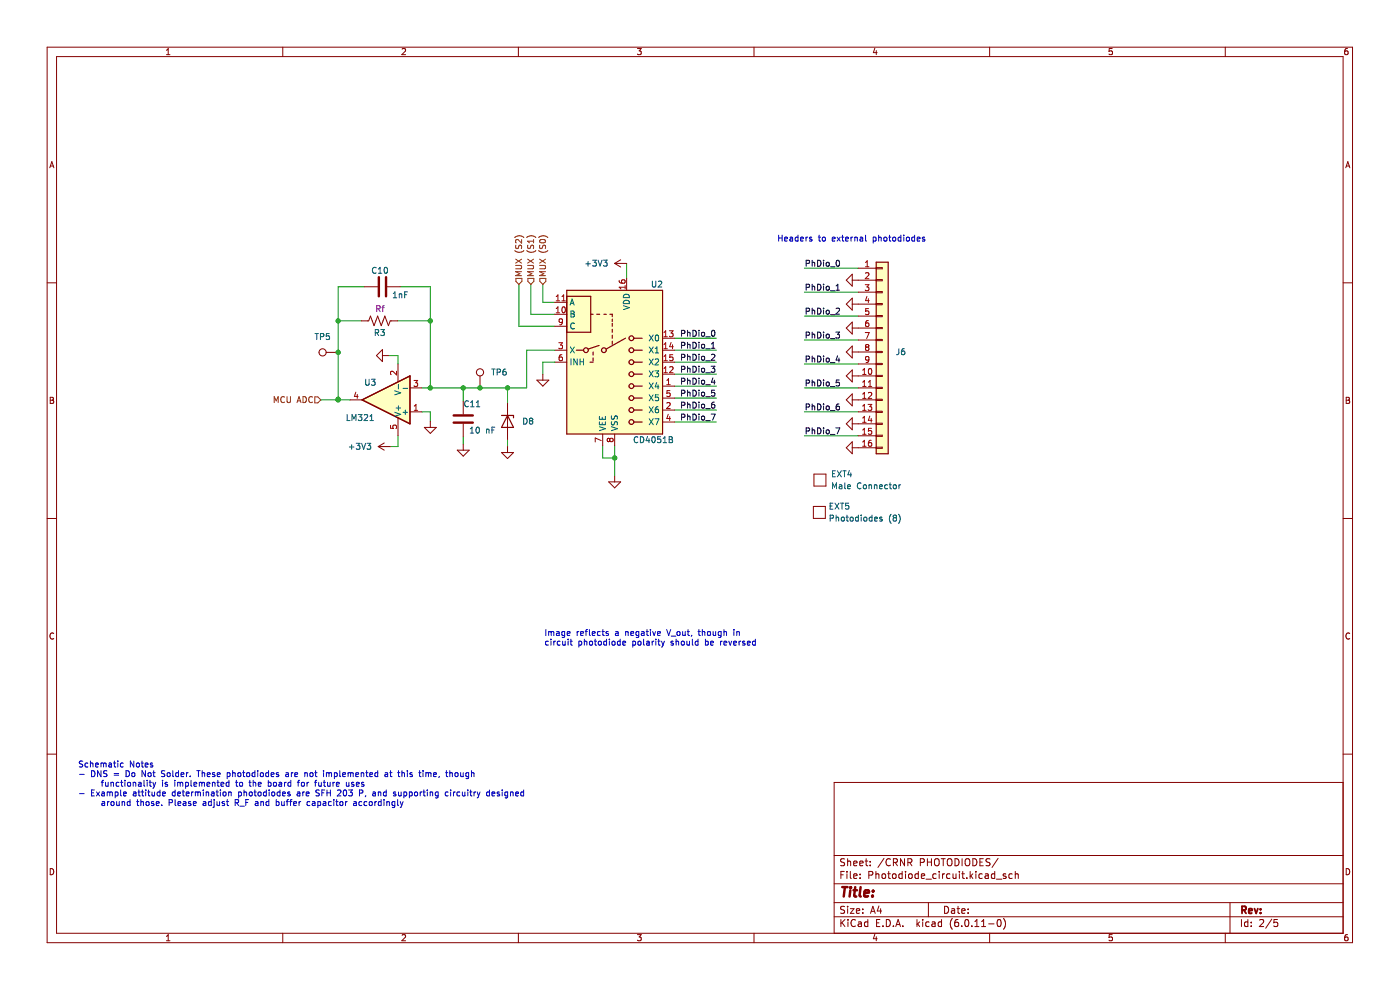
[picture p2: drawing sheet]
<svg xmlns="http://www.w3.org/2000/svg" width="297mm" height="210mm" viewBox="0 0 297 210" stroke-linecap="round" stroke-linejoin="round" font-family="sans-serif">
<path d="M0 0h296.9v210h-296.9z" fill-rule="evenodd" fill="#fff" stroke="#fff" stroke-width=".21"/>
<g fill="none" stroke="#840000" stroke-width=".21">
<path d="M10 10h276.9v190h-276.9zM12 12h272.9v186h-272.9zM35.3 11.6h.8M35.3 10.7l.4-.4v1.3M60 10v2M85.3 10.4l.5-.1 .2 .4-.8 .9h.8M110 10v2M135.2 10.3h.8l-.4 .5 .4 .1v.6l-.2 .1-.6-.1M160 10v2M185.6 10.2l-.3 1h.8M185.9 10.7v.9M209.9 10v2"/>
<path d="M235.9 10.3h-.6v.6h.6v.6l-.1 .1-.5-.1M259.9 10v2M285.9 10.3l-.4 .1-.2 .2v.7l.2 .3 .4-.1v-.6l-.4-.1-.2 .2M10.6 35.6l.4-1.3 .4 1.3M10.7 35.2h.6M285.5 35.6l.4-1.3 .5 1.3M285.6 35.2h.6M10 60h2M130.4 55.9l1.3 .7M130.4 55.9h2.5M131.7 55.1l-1.3 .8M132.9 59v2.6"/>
<path d="M180.8 58.2v2.5l-1.3-1.3zM180.8 59.4h5.1M182.1 56.9h3.8M185.9 56.8h1.2v.2h-1.2zM185.9 59.3h1.2v.3h-1.2zM284.9 60h2M69.2 74.7h2.5M76.7 68.1h1.5l.4-1.1 .8 2.1 .7-2.1 .8 2.1 .7-2.1 .8 2.1 .4-1h1.5M77.3 60.8h2.8M81.1 75.4h1.3M81.1 74.2v2.5l-1.2-1.3zM82.1 60.8h2.8"/>
<path d="M84.4 77.2v3.8M101.8 79.7v2.6M115.2 79.4v1.2M117.7 66.7h2.5M117.7 64.1h2.5M117.7 74.3h2.5M117.7 76.8h2.5M117.7 69.2h2.5M140.6 79.4h2.5M140.6 71.7h2.5M140.6 74.3h2.5M140.6 76.8h2.5"/>
<path d="M180.8 63.2v2.6l-1.3-1.3zM180.8 68.3v2.6l-1.3-1.3zM180.8 73.4v2.5l-1.3-1.2zM180.8 78.5v2.5l-1.3-1.3zM180.8 79.7h5.1M180.8 64.5h5.1M180.8 69.6h5.1M180.8 74.7h5.1M182.1 62h3.8M182.1 67h3.8M182.1 72.1h3.8M182.1 77.2h3.8"/>
<path d="M185.9 61.8h1.2v.3h-1.2zM185.9 64.4h1.2v.2h-1.2zM185.9 66.9h1.2v.3h-1.2zM185.9 69.5h1.2v.2h-1.2zM185.9 72h1.2v.3h-1.2zM185.9 74.5h1.2v.3h-1.2zM185.9 77.1h1.2v.2h-1.2zM185.9 79.6h1.2v.3h-1.2zM10.7 84.3h.4l.2 .2-.2 .4 .2 .1 .1 .3-.2 .3h-.5zM10.7 84.9h.4M74.3 84.8h2.5M80.2 94.7l1.3 .8"/>
<path d="M80.2 94.7h2.6M81.5 94l-1.3 .7M84.4 88.6v3.8M87 82.3h2.5M87 87.4h2.5M90 90.7h2.6l-1.3 1.2zM91.3 89.4v1.3M97 95.5h2.5l-1.2 1.3zM98.3 85.1v2.8M98.3 89.9v2.8M98.3 94.2v1.3M106.4 96h2.5l-1.2 1.3z"/>
<path d="M107.7 85.6v7.6M107.7 94.7v1.3M113.9 80.6h2.5l-1.2 1.3zM127.9 92.1v2.5M130.4 92.1v2.5M140.6 81.9h2.5M140.6 87h2.5M140.6 89.5h2.5M140.6 84.4h2.5M180.8 89.9h5.1M180.8 83.6v2.5l-1.3-1.3zM180.8 88.6v2.6l-1.3-1.3z"/>
<path d="M180.8 93.7v2.6l-1.3-1.3zM180.8 95h5.1M180.8 84.8h5.1M182.1 82.3h3.8M182.1 87.4h3.8M182.1 92.4h3.8M185.9 82.2h1.2v.2h-1.2zM185.9 84.7h1.2v.3h-1.2zM185.9 87.2h1.2v.3h-1.2zM185.9 89.8h1.2v.2h-1.2zM185.9 92.3h1.2v.3h-1.2zM185.9 94.9h1.2v.2h-1.2z"/>
<path d="M285.6 84.3h.4l.3 .2-.3 .4 .3 .1v.3l-.2 .3h-.5zM285.6 84.9h.4M10 110h2M129.1 102.2h2.6l-1.3 1.3zM130.4 100.9v1.3M172.5 107.4h2.6v2.6h-2.6zM172.7 100.6h2.5v2.5h-2.5zM284.9 110h2M11.4 134.4a.58 .58 0 0 0-.8 .5 .58 .58 0 0 0 .8 .5M286.3 134.4a.58 .58 0 0 0-.8 .5 .58 .58 0 0 0 .8 .5M10 160h2M284.9 160h2"/>
<path d="M284.9 166h-107.9v32M10.7 184.3a.66 .66 0 0 1 .7 .6 .66 .66 0 0 1-.7 .7zM35.3 198.6l.4-.3v1.3M35.3 199.6h.8M60 198v2M85.3 198.4l.5-.1 .2 .3-.8 1h.8M110 198v2M135.2 198.3h.8l-.4 .4 .4 .2v.5l-.2 .2-.6-.2M160 198v2M177 194.5h107.9M177 191.5h107.9M177 187.5h107.9"/>
<path d="M177 181.5h107.9M178.4 185.6h.5M178.4 195v1.5M178.6 195.7l.6 .8M179.1 184.8h-.7v1.5M179.2 192.3l-.6-.1-.2 .2v.4l.6 .3 .2 .4-.3 .2h-.6M179.2 182.2l-.6-.1-.2 .2v.4l.6 .3 .2 .4-.3 .2h-.6M179.2 195l-.8 .9M179.7 184.8v.2M179.7 185.3v1M179.8 182.1v1.5M179.8 192.2v.2"/>
<path d="M179.8 192.7v1M179.8 182.8l.2-.2 .4 .1 .1 .9M179.9 195v.2M179.9 195.5v1M180.4 192.7h.8l-.8 1h.8M180.4 184.8v1.3l.2 .2M181.1 185.8l.7-.1-.1-.3-.4-.1-.2 .3 .1 .7h.5M181.1 183.1l.7-.1-.1-.3-.4-.1-.2 .3 .1 .7h.5M181.5 195.2a.71 .71 0 0 0-1 .5 .71 .71 0 0 0 .7 .8l.3-.1M181.7 193.2l.7-.1-.1-.3-.4-.1-.2 .3v.7h.6M182.1 195.6h.6v.9M182.4 183.1l.7-.1-.1-.3-.4-.1-.2 .3 .1 .7h.5"/>
<path d="M182.5 186.2v.1M182.5 185.4v.2M182.7 195.9l-.5 .1-.2 .2 .2 .3h.5M183 193.6v.1M183 192.8v.2M183.5 182.6h.6M183.7 182.1v1.3l.4 .2M184.1 195.6l-.4-.1-.3 .3 .1 .7h.6M184.1 195v1.5M184.3 185.6h.7l.2-.3-.1-.3-.8-.2v1.5M184.6 183.5v.1M184.6 182.7v.2"/>
<path d="M184.7 193.7l.5-1.5 .5 1.5M184.8 193.3h.7M185.6 198.2l-.3 .9h.8M185.8 185.5l.2-.2 .4 .1 .1 .9M185.8 184.8v1.5M185.9 198.7v.9M186 195.8h.5M186.5 192.2l-.4 1h.9M186.7 195h-.7v1.5h.7M186.8 192.7v1M187.2 185.5l.2-.2 .4 .2 .1 .6-.2 .2h-.3l-.2-.1zM187.3 196.4v.1"/>
<path d="M187.5 182.1l-1.3 1.9M188 195a.76 .76 0 0 1 .9 .8 .76 .76 0 0 1-.9 .7zM188.3 185.3h.6M188.5 184.8v1.3l.4 .2M188.9 182.3a.71 .71 0 0 0-1 .5 .71 .71 0 0 0 .7 .8l.3-.1M189.4 185.5l.2-.2 .4 .2 .1 .6-.1 .2h-.4l-.2-.1zM189.5 196.4v.1M189.5 182.9h.7l.2-.3-.1-.3-.8-.2v1.5M189.9 182.9l.5 .7M190 196.5l.5-1.5 .5 1.5M190.2 196.1h.7M191.4 185.4l-.4-.1-.3 .3 .1 .7h.6"/>
<path d="M191.4 184.8v1.5M191.5 196.4v.1M191.9 182.1v1.5l-.9-1.5v1.5M192.1 184.8v.2M192.1 185.3v1M192.6 182.9h.7l.2-.3-.1-.3-.8-.2v1.5M192.8 185.5l.2-.2 .5 .2v.6l-.1 .2h-.4l-.2-.1zM193 182.9l.5 .7M194.5 195v1.5M194.7 196l.4 .5M194.8 185.4l-.4-.1-.3 .3 .1 .7h.6M194.8 184.8v1.5"/>
<path d="M195.1 195.5l-.6 .6M195.2 182.9h.8l.1-.3-.1-.3-.8-.2v1.5M195.5 185.8l.7-.1-.1-.3-.4-.1-.2 .3v.7h.6M195.7 195v.2M195.7 195.5v1M196.5 186.5h1.1M196.7 182.1v1.5M196.7 182.9h.9M197 191.5v3M197.1 195.6l-.4-.1-.3 .3 .1 .7h.6M197.6 182.1v1.5M197.7 195.6h.6l.1 .9"/>
<path d="M198.3 182.4l.3-.3a.5 .5 0 0 1 .6 .5v.5a.5 .5 0 0 1-.5 .6 .5 .5 0 0 1-.5-.6zM198.4 195.9l-.5 .1-.2 .2 .2 .3h.5M198.6 185.4l-.4-.1-.3 .3 .1 .7h.6M199.2 184.8v.2M199.2 185.3v1M199.7 182.1h.8M199.7 195.6l-.4-.1-.3 .3 .2 .7h.5M199.7 195v1.5M200 185.3v1M200.1 182.1v1.5M200.4 192.2a.76 .76 0 0 1 .8 .8 .76 .76 0 0 1-.8 .7zM200.4 185.3l-.4 .3"/>
<path d="M201 182.4l.3-.3a.5 .5 0 0 1 .7 .5v.5a.5 .5 0 0 1-.5 .6 .5 .5 0 0 1-.5-.6zM201.5 185.4l-.4-.1-.3 .3 .2 .7h.5M201.9 192.8h.6v.9M202 194.8a1.72 1.72 0 0 0 0 2.3M202.2 185.3v1h.4l.2-.1M202.5 193.1l-.5 .1-.2 .2 .2 .3h.5M202.6 182.1a.76 .76 0 0 1 .9 .8 .76 .76 0 0 1-.9 .7zM202.8 185.3v1M203 192.7h.6M203.2 192.2v1.3l.4 .2M203.2 195l-.4 .1a1.01 1.01 0 0 0 0 1.4l.5-.1 .1-.5-.3-.3-.4 .1-.2 .2M203.5 184.8v.2"/>
<path d="M203.5 185.3v1M204 193.2l.7-.1v-.3l-.5-.1-.2 .3 .1 .7h.6M204 196.4v.1M204 185.3h.6M204.1 182.1v1.5M204.2 184.8v1.3l.4 .2M204.8 182.4l.3-.3a.5 .5 0 0 1 .6 .5v.5a.5 .5 0 0 1-.5 .6 .5 .5 0 0 1-.5-.6zM204.8 195.2l.2-.2a.8 .8 0 0 1 .5 .8 .8 .8 0 0 1-.5 .7l-.3-.5zM205.1 186.2v.1M205.4 193.6v.1M205.4 192.8v.2M205.8 184.8v1.5"/>
<path d="M206 185.8l.4 .5M206.2 196.4v.1M206.4 182.1a.76 .76 0 0 1 .8 .8 .76 .76 0 0 1-.8 .7zM206.4 185.3l-.6 .6M206.8 196.5h.9M206.8 195.5l.4-.5v1.5M207 184.8v.2M207 185.3v1M207.9 182.9h.5M208.2 196.5h.9M208.2 195.5l.5-.5v1.5M208.4 185.4l-.4-.1-.3 .3 .1 .7h.6"/>
<path d="M208.6 182.1h-.7v1.5h.7M209 185.4h.6l.1 .9M209.7 185.7l-.5 .1-.2 .2 .2 .3h.5M209.7 196h1.2M209.9 198v2M210 182.2l-.5-.1-.3 .2v.4l.7 .3 .1 .4-.3 .2h-.5M211 185.4l-.4-.1-.3 .3 .2 .7h.5M211 184.8v1.5M211.4 186.5h1.1M211.7 195.2l.2-.2a.8 .8 0 0 1 .5 .8 .8 .8 0 0 1-.5 .7l-.4-.5zM211.7 182.1l-1.2 1.9M212.9 194.8a1.72 1.72 0 0 1 0 2.3"/>
<path d="M213.4 185.4l-.4-.1-.2 .3 .1 .2 .5 .1v.4h-.6M214.7 185.4l-.4-.1-.3 .3 .2 .7h.5M215.4 185.5l.2-.2 .4 .1v.9M215.4 184.8v1.5M235.9 198.3h-.6v.6l.6-.1v.6l-.1 .2-.5-.2M259.9 198v2M260.9 191.5v6.5M263.4 195v1.5M264.7 195.6l-.4-.1-.3 .3 .2 .7h.5M264.7 195v1.5M265.4 196.4v.1M265.4 195.6v.2"/>
<path d="M267.2 195.2l.6-.2 .3 .5-.9 1h.9M269.8 195l-1.3 1.9M271 195h-.7l-.1 .8 .2-.2 .5 .1 .2 .2-.1 .5-.2 .1-.6-.1M285.6 184.3a.66 .66 0 0 1 .7 .6 .66 .66 0 0 1-.7 .7zM285.9 198.3h-.4l-.2 .3v.7l.2 .3 .4-.2v-.6l-.4-.1-.2 .3"/>
<circle cx="68.4" cy="74.7" r=".76"/>
<circle cx="101.8" cy="79" r=".76"/>
</g>
<path d="M263.5 193h.7l.1-.3v-.3l-.8-.2v1.5M263.8 193l.5 .7M264.9 193.2l.7-.1v-.3l-.5-.1-.2 .3 .1 .7h.6M266.1 192.7l.4 1 .3-1M267.4 193.6v.1M267.4 192.8v.2" fill="none" stroke="#840000" stroke-width=".39"/>
<path d="M178.7 188.2h1.1M179.2 188.2l-.2 2M180.4 188.8l-.2 1.4M180.5 188.2v.2M181.1 188.8h.7M181.4 188.2l-.2 1.7 .1 .2 .4 .1M182.6 188.2l-.2 1.7 .2 .3M183.4 189.5l.9-.2v-.4l-.6-.1-.3 .3v1h.7M185.1 190v.2M185.2 188.9v.2" fill="none" stroke="#840000" stroke-width=".52"/>
<g fill="#ffffc2" stroke="#ffffc2" stroke-width=".25">
<path d="M120.2 61.6h20.4v30.5h-20.4z" fill-rule="evenodd"/>
<path d="M185.9 55.6h2.5v40.7h-2.5z" fill-rule="evenodd"/>
</g>
<path d="M76.8 84.8l10.2-5.1v10.2z" fill="#ffffc2" stroke="#ffffc2" stroke-width=".21"/>
<g fill="none" stroke="#840000" stroke-width=".25">
<path d="M185.9 55.6h2.5v40.7h-2.5zM120.2 61.6h20.4v30.5h-20.4zM120.2 62.9h5.1v7.6h-5.1M122.3 74.3h1.5M125.2 76.8h.6M125.3 66.7h.5M125.8 74.7v.6M125.8 75.9v.7M126.6 66.7h.6M127.1 73.3l-2.3 .7M128.1 66.7h.5M129.4 66.7h.5v.5"/>
<path d="M129.9 67.7v.5M129.9 68.6v.6M129.9 69.8v.7M129.9 71.1v.6M129.9 72.4v.6M132.7 71.7l-4.1 2.3M134.5 74.3h1.7M134.5 76.8h1.7M134.5 79.4h1.7M134.5 71.7h1.7M76.8 84.8l10.2-5.1v10.2zM106.4 88.1h2.5v.5"/>
<path d="M107.7 88.1l1.2 2.6h-2.5zM134.5 89.5h1.7M134.5 87h1.7M134.5 84.4h1.7M134.5 81.9h1.7"/>
<circle cx="124.3" cy="74.3" r=".51"/>
<circle cx="128.1" cy="74.3" r=".51"/>
<circle cx="134" cy="74.3" r=".51"/>
<circle cx="134" cy="71.7" r=".51"/>
<circle cx="134" cy="79.4" r=".51"/>
<circle cx="134" cy="76.8" r=".51"/>
<circle cx="134" cy="81.9" r=".51"/>
<circle cx="134" cy="87" r=".51"/>
<circle cx="134" cy="84.4" r=".51"/>
<circle cx="134" cy="89.5" r=".51"/>
</g>
<g fill="none" stroke="#009600" stroke-width=".21">
<path d="M132.9 55.9v3.1M170.6 56.9h11.5M71.7 68.1h5M77.3 60.8h-5.6v23.9M82.4 75.4h2v1.8M84.3 68.1h7M84.9 60.8h6.4v21.5M110.1 60.3v8.9h7.6M112.6 60.3v6.4h5.1M115.2 60.3v3.8h2.5M117.7 74.3h-6v8h-22.2M117.7 76.8h-2.5v2.6"/>
<path d="M143.1 79.4h8.9M143.1 74.3h8.9M143.1 76.8h8.9M143.1 71.7h8.9M170.6 62h11.5M170.6 77.2h11.5M170.6 72.1h11.5M170.6 67h11.5M68.1 84.8h6.2M84.4 92.4v2.3h-1.6M89.5 87.4h1.8v2M98.3 82.3v2.8"/>
<path d="M98.3 92.7v1.5M107.7 82.3v3.3M107.7 93.2v1.5M127.9 94.6v2.5h2.5M130.4 94.6v6.3M143.1 84.4h8.9M143.1 81.9h8.9M143.1 89.5h8.9M143.1 87h8.9M170.6 82.3h11.5M170.6 87.4h11.5M170.6 92.4h11.5"/>
</g>
<g fill="none" stroke="#0000c2" stroke-width=".21">
<path d="M165.2 49.9v1.2M165.2 50.5h.7M165.9 49.9v1.2M166.5 50.7l.6-.1-.1-.2-.4-.1-.1 .2v.6h.5M167.6 50.4h.5v.7M168.1 50.6l-.6 .2 .2 .3h.4M169.3 50.4l-.4-.1-.2 .2 .1 .6h.5M169.3 49.9v1.2M169.8 50.7l.6-.1v-.2l-.4-.1-.2 .2 .1 .6h.5M171 50.3v.8M171.4 50.3l-.4 .2M172.2 50.4l-.3-.1-.2 .2 .1 .2 .4 .1v.3h-.5"/>
<path d="M173.6 50.3h.5M173.8 49.9v1.1l.3 .1M174.6 50.4l.3-.1 .2 .2v.4l-.2 .2-.5-.2zM176.6 50.7l.6-.1-.1-.2-.4-.1-.1 .2v.6h.5M177.6 50.3l.6 .8M178.2 50.3l-.6 .8M178.5 50.3h.5M178.7 49.9v1.1l.3 .1M179.4 50.7l.6-.1-.1-.2-.3-.1-.2 .2 .1 .6h.4M180.5 50.3v.8M180.9 50.3l-.4 .2M181.3 50.4h.5l.1 .7"/>
<path d="M181.3 50.3v.8M182.5 50.4h.5v.7M183 50.6l-.6 .2 .2 .3h.4M183.6 49.9v1.1l.2 .1M185.3 50.4l.3-.1 .3 .2-.2 .6h-.4M185.3 50.3v1.3M186.4 50.4h.5l.1 .7M186.4 49.9v1.2M187.6 50.4l.1-.1 .4 .1-.1 .7-.4-.1zM188.5 50.3h.5M188.7 49.9v1.1l.3 .1M189.4 50.4l.2-.1 .4 .1-.1 .7-.5-.1z"/>
<path d="M191.1 50.4l-.3-.1-.3 .2 .1 .6h.5M191.1 49.9v1.2M191.7 49.9v.1M191.7 50.3v.8M192.3 50.4l.2-.1 .4 .1-.1 .7-.5-.1zM194 50.4l-.3-.1-.3 .2 .1 .6h.5M194 49.9v1.2M194.6 50.7l.6-.1-.1-.2-.3-.1-.2 .2v.6h.5M196.1 50.4l-.3-.1-.1 .2v.2l.4 .1v.3h-.4M115.8 133.5v1.3M116.3 136.1l-.3-.1-.3 .2 .2 .6h.4M116.4 134v.8"/>
<path d="M116.4 134.1l.4-.1 .1 .1M116.9 135.6v.1M116.9 136v.9M116.9 134.1l.2-.1h.3l.1 .8M116.9 134.1v.7M117.5 136v.9M117.9 136l-.4 .2M118.1 134h.5v.8M118.6 134.3l-.6 .2 .2 .3 .4-.1M118.8 136.1l-.3-.1-.3 .2 .1 .6h.5M119.4 136v.8l.5-.1M119.8 134h-.4l-.2 .2 .1 .5h.5"/>
<path d="M119.8 134v1l-.3 .2h-.3M119.9 136v.9M120.3 134.4l.6-.1v-.3h-.4l-.2 .1 .1 .6h.5M120.5 135.6v.1M120.5 136v.9M120.9 136h.5M121.1 135.6v1.1l.3 .2M122.4 134v.8M122.8 134l-.4 .2M122.8 136.1l.4-.1 .2 .2-.1 .6h-.5M122.8 136v1.3M123.2 134.4l.6-.1-.1-.3h-.3l-.2 .1v.6h.5"/>
<path d="M124 136.1h.4l.1 .8M124 135.6v1.3M124.1 134h.5M124.6 133.5l-.3 .2v1.1M125 133.5v1.1l.2 .2M125.2 136.1l.3-.1 .2 .2v.4l-.2 .3-.5-.3zM125.7 134.4l.6-.1-.1-.3h-.4l-.1 .1v.6h.5M126.1 136h.5M126.3 135.6v1.1l.3 .2M127 136.1l.2-.1 .3 .1v.7l-.5-.1zM127.3 134h-.3l-.3 .2 .2 .5h.4M127.7 134h.5"/>
<path d="M127.9 133.5v1.1l.3 .2M128.7 136.1l-.4-.1-.2 .2 .1 .6h.5M128.7 135.6v1.3M129 134h-.3l-.1 .1v.2l.4 .1v.3h-.4M129.3 135.6v.1M129.3 136v.9M129.9 136.1l.2-.1 .3 .1v.7l-.5-.1zM130.6 134h.5l.1 .8M131.2 134.3l-.7 .2 .2 .3 .5-.1M131.6 136.1l-.4-.1-.2 .2 .1 .6h.5M131.6 135.6v1.3M132.1 136.4l.6-.1v-.2l-.4-.1-.2 .2 .1 .6h.5"/>
<path d="M132.7 134.1l.5-.1 .1 .8M132.7 134v.8M133.8 134.4l.6-.1v-.3h-.4l-.2 .1 .1 .6h.5M134.2 136.1l.4-.1 .2 .2-.1 .6h-.5M134.2 136v1.3M135.4 136.1l.2-.1 .3 .1v.7l-.5-.1zM135.5 134h-.4l-.2 .2 .1 .5h.5M135.5 134v1l-.2 .2h-.3M136.1 134h.5l.1 .8M136.5 135.6v1.1l.2 .2M136.7 134.3l-.7 .2 .2 .3 .5-.1M137.1 134h.5"/>
<path d="M137.2 136.1h.5v.8M137.3 133.5v1.1l.3 .2M137.7 136.3l-.6 .2 .2 .4 .4-.1M138 133.5v.2M138 134v.8M138.3 136v.9M138.5 134l.3 .8 .3-.8M138.7 136l-.4 .2M139.1 135.6v.1M139.1 136v.9M139.5 134.4l.6-.1-.1-.3h-.3l-.2 .1 .1 .6h.4M139.6 136h.4"/>
<path d="M139.7 135.6v1.1l.3 .2M140.3 136l.3 .9M140.6 136.9l-.3 .4M140.9 136l-.3 .9M141.4 133.5l.5 1.3 .4-1.3M142.4 134.9h1M142.8 136.1l-.3-.1-.2 .2 .1 .2 .4 .1v.3h-.5M143.4 136.1h.5l.1 .8M143.4 135.6v1.3M143.7 134h.3l.3 .2v.4l-.3 .2-.4-.2zM144.6 136.1l.2-.1 .3 .1v.7l-.5-.1zM144.8 134l.1 .7h.5"/>
<path d="M145.4 134v.8M145.7 136l.1 .8 .5-.1M145.8 134h.5M146 133.5v1.1l.3 .2M146.3 136v.9M146.8 134.7l-.2 .3M146.9 135.6v1.1l.2 .2M148.1 134h.5M148.1 136.1l-.4-.1-.2 .2 .1 .6h.5M148.1 135.6v1.3M148.3 133.5v1.1l.3 .2M149 134.1l.5-.1v.8"/>
<path d="M149 133.5v1.3M149.7 136.1l.3-.1 .3 .2-.2 .6h-.4M149.7 135.6v1.3M150.1 134.1l.2-.1 .4 .1-.1 .6h-.5zM150.7 136.4l.6-.1v-.2l-.4-.1-.2 .2 .1 .6h.5M151.3 134v.7h.5M151.8 134v.8M152.9 136v.9M153 134h-.4l-.2 .2 .1 .5h.5M153 134v1l-.3 .2h-.3M153.2 136l-.3 .2M153.6 134.1l.5-.1v.8"/>
<path d="M153.6 133.5v1.3M153.6 136.4l.6-.1-.1-.2-.3-.1-.2 .2v.6h.5M154.6 136l.3 .9 .3-.9M155.6 136.4l.6-.1v-.2l-.4-.1-.2 .2 .1 .6h.5M155.7 133.5v.2M155.7 134v.8M156.3 134.1l.5-.1v.8M156.3 134v.8M156.8 136v.9M157.2 136l-.4 .2M158 136.1l-.3-.1-.2 .2 .1 .2 .4 .1v.3h-.5M158.5 136.4l.6-.1v-.2l-.4-.1-.2 .2 .1 .6h.5"/>
<path d="M160.2 136.1l-.3-.1-.3 .2 .1 .6h.5M160.2 135.6v1.3M16.9 164.3h1M16.9 168.4h1M17.6 161.5l-.7 .1v.3l.5 .3 .2 .3-.3 .2-.5-.1M18.6 161.9h-.3l-.3 .2 .2 .5h.4M19.2 162l.5-.1v.8M19.2 161.4v1.3M19.4 163.5a.64 .64 0 0 1 .8 .6 .64 .64 0 0 1-.8 .6zM19.4 168.2h.5M20 167.6h-.6v1.2h.6M20.3 162.3l.6-.1-.1-.3h-.3l-.2 .1v.6h.5"/>
<path d="M20.5 168l.6 .8M21.1 168l-.6 .8M21.4 162l.4-.1 .2 .1M21.4 161.9v.8M21.4 163.5v1.2l-.7-1.2v1.2M21.5 165.9h.5M21.6 168h.5v.8M21.7 170.1h.4l.1 .8M22 162l.1-.1h.3l.1 .8M22 162v.7M22 165.5l-.3 .2v1.1M22.1 168.3l-.6 .2 .2 .3h.4"/>
<path d="M22.2 170.3l-.6 .3 .2 .3 .4-.1M22.4 165.9v.8h.5M22.7 163.5h-.5l-.2 .2 .1 .3 .5 .3v.3l-.6 .1M22.8 168.1l.3-.1 .2 .2M22.8 168v.8M22.8 170v.9M22.9 165.9v.9M23.1 161.9h.5l.1 .8M23.2 170l-.4 .3M23.3 168.2l.2-.2h.3v.8M23.3 168.2v.6M23.5 166.1l.5-.1 .1 .8"/>
<path d="M23.5 165.9v.9M23.6 170.2l.2-.2 .3 .2v.6h-.5zM23.7 162.2l-.6 .2 .1 .3 .5-.1M24.1 161.9h.5M24.2 164.1h1M24.2 164.4h1M24.3 161.4v1.1l.3 .2M24.4 168h.4l.2 .2-.1 .6h-.5M24.4 168v1.3M24.7 170l.1 .8h.5M25 161.4v.2M25 161.9v.8"/>
<path d="M25.2 166l-.3-.1-.3 .3 .1 .5h.5M25.3 170v.9M25.6 165.9h.5M25.6 167.6v1.1l.2 .1M25.8 165.5v1.1l.3 .2M25.9 170.2l.5-.1v.8M25.9 170v.9M26.1 161.9h-.3l-.3 .2 .2 .5h.4M26.2 168.4l.6-.1-.1-.3h-.3l-.2 .2 .1 .6h.4M26.5 165.5v.1M26.5 165.9v.9M26.7 163.5a.64 .64 0 0 1 .8 .6 .64 .64 0 0 1-.8 .6z"/>
<path d="M27.1 166.1l.2-.2 .3 .2v.6h-.5zM27.6 170.1l-.4-.1-.2 .3 .1 .5h.5M27.6 169.6v1.3M28.1 164l.3-.1 .2 .2v.4l-.2 .2-.4-.2zM28.3 166.1l.4-.1 .1 .8M28.3 165.9v.9M28.3 168h.5l.1 .8M28.4 161.4v1.3l-.8-1.3v1.3M28.9 168.3l-.6 .2 .1 .3h.5M29 170h.5M29 161.9h.3l.3 .2v.4l-.3 .2-.4-.2zM29.2 169.6v1.1l.3 .2"/>
<path d="M29.3 168h.5M29.4 166h.5v.8M29.5 167.6v1.1l.3 .1M29.9 170.2l.5-.1v.8M29.9 169.6v1.3M29.9 161.9h.5M29.9 166.2l-.6 .3 .2 .3 .4-.1M30 168h.5M30.1 161.4v1.1l.3 .2M30.2 167.6v1.1l.3 .1M30.6 165.5v1.1l.1 .2M30.8 162.3l.6-.1-.1-.3h-.3l-.2 .1 .1 .6h.4"/>
<path d="M30.9 163.5v1.2l-.8-1.2v1.2M30.9 167.6v.1M30.9 168v.8M31.1 170.1l.3-.1 .2 .3v.3l-.2 .3-.4-.3zM31.2 165.5v.1M31.2 165.9v.9M31.3 168h.5M31.5 164l.1-.1 .4 .1-.1 .7-.4-.1zM31.5 167.6v1.1l.3 .1M31.6 165.9h.5M31.8 165.5v1.1l.3 .2M32.2 168l.1 .8 .5-.1"/>
<path d="M32.4 161.9h-.3l-.2 .1v.2l.5 .1v.3h-.5M32.4 163.9h.5M32.4 165.9l.3 .9M32.6 163.5v1.1l.3 .1M32.6 170.1l-.3-.1-.2 .2 .1 .2 .4 .1v.3h-.5M32.7 166.8l-.3 .4M32.8 168v.8M33 165.9l-.3 .9M33.2 170.5l.6-.2-.1-.2-.4-.1-.1 .2v.6h.5M33.9 168h-.3l-.3 .2 .2 .6h.4M33.9 167.6v1.2M34.3 170.8v.1"/>
<path d="M34.5 165.5v.1M34.5 165.9v.9M34.5 168.4l.6-.1-.1-.3h-.3l-.2 .2v.6h.5M35 163.5l-.7 .1v.4l.5 .2 .2 .3-.3 .2h-.5M35.5 164l.2-.1 .4 .1-.1 .7-.5-.1zM35.5 166l-.3-.1-.2 .2 .1 .2 .4 .1v.3h-.5M35.9 170.3l.6-.1v-.5l-.6-.1v1.3M36.7 163.5v1.1l.1 .1M37.1 165.5v.1M37.1 165.9v.9M37.1 169.6v1.1l.2 .2M37.1 168h-.3l-.3 .2 .2 .6h.4"/>
<path d="M37.1 167.6v1.2M37.7 168.4l.6-.1-.1-.3h-.3l-.2 .2v.6h.5M37.7 166.1l.3-.2 .2 .2M37.7 165.9v.9M37.7 170.5l.7-.2-.1-.2-.4-.1-.2 .2 .1 .6h.5M37.9 164l-.4-.1-.2 .2 .1 .6h.5M37.9 163.5v1.2M38.2 166.1l.2-.2 .3 .1 .1 .8M38.2 166.1v.7M38.4 164.3l.6-.1v-.2l-.4-.1-.2 .2 .1 .6h.5M38.7 168h.4M38.8 167.6v1.1l.3 .1"/>
<path d="M38.9 170.1h.5v.8M39.4 166l.3-.1 .3 .3-.1 .5h-.5M39.4 165.9v1.3M39.4 170.3l-.6 .3 .2 .3 .4-.1M39.5 168.4l.6-.1-.1-.3h-.3l-.2 .2 .1 .6h.4M39.6 163.9v.8M39.9 163.9l-.3 .2M40.3 164.6v.1M40.5 170.1l-.3-.1-.2 .2v.2l.5 .1v.3h-.5M40.5 165.5v1.1l.2 .2M40.6 168v.8M41 168l-.4 .2"/>
<path d="M41 170.5l.6-.2v-.2l-.4-.1-.2 .2 .1 .6h.5M41.1 166.4l.6-.2v-.2l-.4-.1-.2 .2 .1 .6h.5M41.4 168.1l.4-.1 .2 .2M41.4 168v.8M41.7 163.5h.8M42 168.2l.2-.2h.3v.8M42 168.2v.6M42.1 163.5v1.2M42.3 166.1l.3-.2 .2 .2M42.3 165.9v.9M42.8 166.1l.2-.2 .3 .1 .1 .8M42.8 166.1v.7"/>
<path d="M42.9 164h.5v.7M42.9 163.5v1.2M43.1 170.1h.5l.1 .8M43.1 167.6v.1M43.1 168v.8M43.7 170.3l-.6 .3 .1 .3 .5-.1M43.7 168.1l.5-.1 .1 .8M43.7 168v.8M43.9 166.4l.6-.2v-.2l-.4-.1-.2 .2 .1 .6h.5M44 164.3l.6-.1-.1-.2-.3-.1-.2 .2v.6h.5M44.8 170.1l-.3-.1-.3 .3 .1 .5h.5M44.8 169.6v1.3"/>
<path d="M44.9 168h.5v.8M45.1 166.1l.4-.1 .1 .8M45.1 165.9v.9M45.4 168.3l-.6 .2 .2 .3h.4M45.4 169.6v.1M45.4 170v1.1l-.2 .2M45.5 164l-.3-.1-.1 .2v.2l.4 .1v.3h-.4M45.8 168h.5M46 167.6v1.1l.3 .1M46 165.9h.5M46 170l.1 .8h.5M46.1 164.3l.6-.1-.1-.2-.3-.1-.2 .2 .1 .6h.4"/>
<path d="M46.2 165.5v1.1l.3 .2M46.6 170v.9M46.8 167.6v.1M46.8 168v.8M46.9 166.4l.6-.2-.1-.2-.3-.1-.2 .2v.6h.5M47.4 168.1l.1-.1 .4 .1-.1 .7-.4-.1zM47.6 170.1l-.3-.1-.2 .2 .1 .2 .4 .1v.3h-.5M48 170h.5M48.2 169.6v1.1l.3 .2M48.2 164l.4-.1 .2 .2-.1 .6h-.5M48.2 163.9v1.3M48.5 168.1l.5-.1 .1 .8"/>
<path d="M48.5 168v.8M48.6 166l-.4-.1-.2 .3 .1 .5h.5M48.6 165.5v1.3M49.4 164h.4l.1 .7M49.4 163.5v1.2M49.9 170.3l.6-.1 .1-.5-.7-.1v1.3M50 165.9h.4M50.1 165.5v1.1l.3 .2M50.2 170.3l.4 .6M50.5 164l.2-.1 .3 .1v.7l-.5-.1zM50.6 168h.4l.2 .2-.1 .6h-.5M50.6 168v1.3"/>
<path d="M50.9 166.1l.1-.2 .4 .2v.6h-.5zM50.9 171h.9M51.5 163.9h.5M51.7 163.5v1.1l.3 .1M51.8 168.1l.5-.1v.8M51.8 167.6v1.2M52.1 170.2h.5M52.4 164l.3-.1 .3 .2v.4l-.3 .2-.4-.2zM52.7 169.6h-.6v1.3M52.8 165.9h.5M52.9 168.1l.2-.1 .4 .1-.1 .7-.5-.1zM53 165.5v1.1l.3 .2"/>
<path d="M53.7 166.1l.5-.1 .1 .8M53.7 165.5v1.3M53.9 168h.5M54.1 164l-.4-.1-.2 .2 .1 .6h.5M54.1 167.6v1.1l.3 .1M54.1 163.5v1.2M54.2 170.1h.5v.8M54.7 163.5v.1M54.7 163.9v.8M54.7 170.3l-.6 .3 .2 .3 .4-.1M54.8 168.1l.2-.1 .3 .1v.7l-.5-.1zM54.8 166.4l.6-.2-.1-.2-.3-.1-.2 .2 .1 .6h.4"/>
<path d="M55.3 164l.2-.1 .3 .1v.7l-.5-.1zM55.3 170.2l.5-.1 .1 .8M55.3 170v.9M56.5 168h-.4l-.2 .2 .1 .6h.5M56.5 167.6v1.2M56.9 166l.4-.1 .2 .3-.1 .5h-.5M56.9 165.5v1.3M57 164l-.4-.1-.2 .2 .1 .6h.5M57 163.5v1.2M57 170.1l-.3-.1-.3 .3 .1 .5h.5M57 169.6v1.3M57.1 167.6v.1"/>
<path d="M57.1 168v.8M57.5 164.3l.6-.1v-.2l-.4-.1-.2 .2 .1 .6h.5M57.8 168h.3l.2 .2v.4l-.2 .2-.5-.2zM58.1 166.1l.1-.2 .4 .2-.1 .6h-.4zM58.6 170.1l.4-.1 .2 .3-.1 .5h-.5M58.6 169.6v1.3M59.1 164l-.3-.1-.2 .2 .1 .2 .4 .1v.3h-.5M59.2 166h.5l.1 .8M59.4 168h-.4l-.2 .2 .1 .6h.5M59.4 167.6v1.2M59.8 166.2l-.7 .3 .2 .3 .5-.1M59.8 170v.8h.5"/>
<path d="M59.9 168.4l.6-.1v-.3h-.4l-.2 .2 .1 .6h.5M60.3 170v.9M60.4 165.9v.9M60.7 164h.4l.1 .7M60.7 165.9l-.3 .3M60.7 170h.5M61.2 164.2l-.6 .2 .2 .3h.4M61.2 169.6l-.3 .2v1.1M61.4 170h.5M61.5 168h-.3l-.2 .2 .1 .2 .4 .1v.3h-.5M61.7 166l-.4-.1-.2 .3 .1 .5h.5M61.7 165.5v1.3"/>
<path d="M61.8 163.9v.8M61.9 169.6l-.3 .2v1.1M62.2 163.9l-.4 .2M62.3 170.5l.6-.2-.1-.2-.3-.1-.2 .2 .1 .6h.4M62.5 164.3l.6-.1v-.2l-.4-.1-.2 .2 .1 .6h.5M63.1 165.9h.5M63.1 168h.5v.8M63.4 170v.9M63.6 165.5l-.3 .2v1.1M63.6 168.3l-.6 .2 .2 .3h.4M63.8 170l-.4 .3M64 166.1l.2-.2 .3 .2v.6h-.5z"/>
<path d="M64.2 168v.8M64.6 168l-.4 .2M64.7 164h.4l.1 .7M64.7 163.9v.8M65 168.4l.6-.1-.1-.3h-.4l-.1 .2v.6h.5M65.1 165.9v.9M65.5 165.9l-.4 .3M65.7 170.1l-.3-.1-.3 .3 .2 .5h.4M65.9 164l.3-.1 .2 .2v.4l-.2 .2-.5-.2zM66.3 170.1h.5v.8M66.7 165.9h.5M66.8 163.9h.5"/>
<path d="M66.8 170.3l-.6 .3 .2 .3 .4-.1M66.9 163.5v1.1l.4 .1M67.2 165.5l-.3 .2v1.1M67.4 170.1l.4-.1 .2 .3-.1 .5h-.5M67.4 170v1.3M67.6 165.9l.1 .8h.5M67.7 167.6l-.6 .1v.3l.5 .3 .1 .3-.2 .2h-.5M68.2 165.9v.9M68.3 168.2h.4M68.6 165.9h.5M68.6 170.1h.5v.8M68.6 163.5v.1"/>
<path d="M68.6 163.9v.8M68.8 165.5v1.1l.3 .2M68.9 167.6h-.6v1.2M69.1 170.3l-.6 .3 .2 .3 .4-.1M69.2 164l.4-.1 .2 .2M69.2 163.9v.8M69.4 168.2h.7M69.4 167.6v1.2M69.5 165.9v.8h.5M69.8 164.1l.2-.2 .3 .1v.7M69.8 164.1v.6M70 165.9v.9"/>
<path d="M70.1 167.6v1.2M70.3 170.1l-.4-.1-.2 .3 .1 .5h.5M70.6 165.9v.9M70.8 169.6v.1M70.8 170v.9M70.9 164l.4-.1 .2 .2-.1 .6h-.5M70.9 163.9v1.3M71 165.9l-.4 .3M71.2 170h.5M71.4 166.4l.6-.2-.1-.2-.4-.1-.1 .2v.6h.5M71.4 169.6v1.1l.3 .2M71.6 167.7l.5-.1 .2 .3-.8 .9h.8"/>
<path d="M72.1 163.5v1.1l.2 .1M72.2 170.1l.3-.1 .3 .3v.3l-.3 .3-.4-.3zM72.7 164.3l.6-.1-.1-.2-.3-.1-.2 .2 .1 .6h.4M72.9 167.7l.2-.1a.68 .68 0 0 1 .5 .6 .68 .68 0 0 1-.5 .6l-.3-.4zM73.3 170v.9M73.5 165.9v.8h.5M73.7 170l-.4 .3M73.8 164l.4-.1 .2 .2M73.8 163.9v.8M74 167.6h.7l-.4 .4 .4 .2v.5l-.2 .1-.5-.1M74 165.9v.9M74.4 164.1l.2-.2 .3 .1v.7"/>
<path d="M74.4 164.1v.6M75.1 166l-.4-.1-.1 .2v.2l.5 .1v.3h-.5M75.1 170.1h.4l.1 .8M75.5 164.3l.6-.1-.1-.2-.3-.1-.2 .2v.6h.5M75.6 166.4l.6-.2-.1-.2-.3-.1-.2 .2 .1 .6h.4M75.6 170.3l-.6 .3 .2 .3 .4-.1M76.3 168.2h.6v-.5l-.6-.1v1.2M76.6 164h.5l.1 .7M76.6 163.9v.8M76.7 170.1l-.3-.1-.3 .3 .2 .5h.4M77.2 166l-.3-.1-.2 .2v.2l.5 .1v.3h-.5M77.6 163.9h.5"/>
<path d="M77.6 168.8l-.1 .2M77.8 163.5v1.1l.3 .1M77.8 170.1l-.3-.1-.3 .3 .1 .5h.5M78.4 170.2l.2-.2 .3 .2v.6h-.5zM78.4 164.3l.6-.1v-.2l-.4-.1-.2 .2 .1 .6h.5M79.1 168h.5v.8M79.5 170v.9M79.6 168.3l-.6 .2 .2 .3h.4M79.9 170l-.4 .3M80.1 164l-.3-.1-.3 .2 .1 .6h.5M80.1 163.5v1.2M80.3 168.1l.4-.1 .1 .8"/>
<path d="M80.3 168v.8M80.9 170.1l-.4-.1-.2 .3 .1 .5h.5M80.9 169.6v1.3M81.5 169.6v.1M81.5 170v.9M81.7 164h.5v.7M81.9 168h-.3l-.3 .2 .2 .6h.4M81.9 167.6v1.2M82.1 170.2l.4-.1 .1 .8M82.1 170v.9M82.2 164.2l-.6 .2 .2 .3h.4M82.7 163.9h.5"/>
<path d="M82.9 163.5v1.1l.3 .1M83.8 170v1.1l-.3 .2-.3-.1M83.8 170.1l-.4-.1-.2 .3 .1 .5h.5M83.9 168h-.3l-.1 .2v.2l.4 .1v.3h-.4M84.4 163.9h.4M84.4 169.6v1.1l.1 .2M84.5 163.5v1.1l.3 .1M84.5 168l.1 .8 .5-.1M84.9 170l.3 .9M85.1 168v.8M85.2 170.9l-.3 .4M85.3 164h.5v.7"/>
<path d="M85.3 163.5v1.2M85.5 170l-.3 .9M85.7 168h.4l.2 .2-.1 .6h-.5M85.7 168v1.3M86.4 163.5v.1M86.4 163.9v.8M86.8 168h.4l.2 .2-.1 .6h-.5M86.8 168v1.3M87.4 164l-.3-.1-.1 .2v.2l.4 .1v.3h-.4M88 168.1l.2-.1 .3 .1v.7l-.5-.1zM88.8 163.9h.5M89 163.5v1.1l.3 .1"/>
<path d="M89.1 168v.8M89.5 168l-.4 .2M89.7 163.5v.1M89.7 163.9v.8M89.7 168h.5M89.9 167.6v1.1l.3 .1M90.3 164l.4-.1 .2 .2M90.3 163.9v.8M90.6 167.6v.1M90.6 168v.8M90.9 164.1l.2-.2 .3 .1v.7M90.9 164.1v.6"/>
<path d="M91.3 168.1l.4-.1 .1 .8M91.3 168v.8M92 164.3l.6-.1-.1-.2-.3-.1-.2 .2v.6h.5M92.9 168h-.3l-.3 .2 .2 .6h.4M92.9 168v1l-.2 .3-.3-.1M93.2 164.7l-.1 .2M94.5 163.9h.5M94.7 163.5v1.1l.3 .1M95.1 168h-.4l-.2 .2 .1 .6h.5M95.4 164h.5l.1 .7M95.4 163.5v1.2M95.6 167.6v.1"/>
<path d="M95.6 168v.8M96.2 168v.8M96.6 168l-.4 .2M96.6 164l.3-.1 .3 .2v.4l-.3 .2-.4-.2zM97.5 168h-.3l-.3 .2 .2 .6h.4M97.7 163.9l.1 .8 .5-.1M98.1 168v.8l.5-.1M98.3 163.9v.8M98.6 168v.8M99.2 167.6v.1M99.2 168v.8M99.4 164l-.3-.1-.3 .2 .1 .6h.5"/>
<path d="M99.4 163.9v1l-.2 .3-.3-.1M99.7 168h.4M99.8 167.6v1.1l.3 .1M100 164h.5l.1 .7M100 163.5v1.2M100.6 168v.8M100.9 168l-.3 .2M101.2 168l.3 .8M101.5 168.8l-.3 .5M101.8 168l-.3 .8M103.8 168h-.3l-.3 .2 .1 .6h.5M103.8 167.6v1.2"/>
<path d="M104.4 168.4l.6-.1-.1-.3h-.3l-.2 .2v.6h.5M105.9 168h-.3l-.1 .2v.2l.4 .1v.3h-.4M106.6 167.6v.1M106.6 168v.8M107.7 168h-.4l-.2 .2 .1 .6h.5M107.7 168v1l-.2 .3-.3-.1M108.3 168.1l.5-.1v.8M108.3 168v.8M109.4 168.4l.6-.1-.1-.3h-.3l-.2 .2 .1 .6h.4M111.1 168h-.4l-.2 .2 .1 .6h.5M111.1 167.6v1.2"/>
</g>
<g fill="none" stroke="#0f0f0f" stroke-width=".21">
<path d="M171 55.9l.6-.1 .1-.5-.7-.1v1.3M172.3 55.2v1.3M172.3 55.8l.5-.1v.8M173.4 55.2a.64 .64 0 0 1 .8 .6 .64 .64 0 0 1-.8 .7zM174.7 55.2v.1M174.7 55.6v.9M175.3 55.8l.2-.2 .4 .2-.1 .6h-.5zM176.2 56.6h.9M177.5 55.3l.2-.1a.68 .68 0 0 1 .4 .6 .68 .68 0 0 1-.4 .7l-.3-.5zM144.6 70.7h.6v-.5l-.6-.1v1.2M144.6 73.3l.6-.1v-.5l-.6-.1v1.3M144.6 75.8h.6v-.5l-.6-.2v1.3"/>
<path d="M144.6 78.4l.6-.1v-.5l-.6-.1v1.3M145.9 70.1v1.2M145.9 72.6v1.3M145.9 75.1v1.3M145.9 77.7v1.3M145.9 70.6h.4l.1 .7M145.9 73.2l.4-.1 .1 .8M145.9 75.7l.4-.1 .1 .8M145.9 78.2h.4l.1 .8M147 70.1a.64 .64 0 0 1 .7 .6 .64 .64 0 0 1-.7 .6zM147 72.6a.64 .64 0 0 1 .7 .6 .64 .64 0 0 1-.7 .7zM147 75.1a.64 .64 0 0 1 .7 .7 .64 .64 0 0 1-.7 .6z"/>
<path d="M147 77.7a.64 .64 0 0 1 .7 .6 .64 .64 0 0 1-.7 .7zM148.3 70.1v.1M148.3 70.5v.8M148.3 72.6v.1M148.3 73v.9M148.3 75.1v.2M148.3 75.6v.8M148.3 77.7v.1M148.3 78.1v.9M148.9 70.6l.2-.1 .3 .1v.7l-.5-.1zM148.9 73.2l.2-.2 .3 .2v.6h-.5zM148.9 75.7l.2-.1 .3 .1v.7l-.5-.1z"/>
<path d="M148.9 78.2l.2-.1 .3 .1v.7l-.5-.1zM149.7 79.1h1M149.7 76.5h1M149.7 74h1M149.7 71.5h1M150.9 77.7h.8l-.5 .5 .4 .1v.5l-.2 .2-.5-.2M150.9 75.3l.5-.2 .3 .4-.8 .9h.8M150.9 73.9h.8M150.9 73l.4-.4v1.3M151.1 70.2l.1-.1a.68 .68 0 0 1 .5 .6 .68 .68 0 0 1-.5 .6l-.3-.4zM171 61l.6-.1 .1-.5-.7-.1v1.3M171 66h.6l.1-.5-.7-.1v1.2"/>
<path d="M171 71.1h.6l.1-.5-.7-.2v1.3M171 76.2l.6-.1 .1-.5-.7-.1v1.3M172.3 76.1l.5-.1v.8M172.3 60.3v1.3M172.3 65.4v1.2M172.3 70.4v1.3M172.3 75.5v1.3M172.3 60.8h.5v.8M172.3 65.9h.5v.7M172.3 71l.5-.1v.8M173.4 60.3a.64 .64 0 0 1 .8 .6 .64 .64 0 0 1-.8 .7zM173.4 65.4a.64 .64 0 0 1 .8 .6 .64 .64 0 0 1-.8 .6z"/>
<path d="M173.4 70.4a.64 .64 0 0 1 .8 .7 .64 .64 0 0 1-.8 .6zM173.4 75.5a.64 .64 0 0 1 .8 .7 .64 .64 0 0 1-.8 .6zM174.7 60.3v.1M174.7 60.7v.9M174.7 65.4v.1M174.7 65.8v.8M174.7 70.4v.2M174.7 70.9v.8M174.7 75.5v.1M174.7 76v.8M175.3 60.8l.2-.1 .4 .1-.1 .7-.5-.1zM175.3 65.9l.2-.1 .4 .1-.1 .7-.5-.1z"/>
<path d="M175.3 71l.2-.1 .4 .1-.1 .7-.5-.1zM175.4 76h.3l.2 .2v.4l-.2 .2-.4-.2zM176.2 61.7h.9M176.2 71.8h.9M176.2 66.8h.9M176.2 76.9h.9M177.3 70.4h.8l-.4 .5 .3 .2v.5l-.1 .1-.6-.1M177.4 65.5l.5-.1 .2 .3-.8 .9h.8M177.4 61.6h.7M177.4 60.7l.3-.4v1.3M177.7 75.5l-.3 .9h.8M178 76v.8"/>
<path d="M144.6 80.9l.6-.1v-.5l-.6-.1v1.3M144.6 83.4h.6v-.5l-.6-.1v1.2M144.6 86l.6-.1v-.5l-.6-.1v1.3M144.6 88.5l.6-.1v-.4l-.6-.2v1.3M145.9 80.2v1.3M145.9 82.8v1.2M145.9 85.3v1.3M145.9 87.8v1.3M145.9 80.8l.4-.1 .1 .8M145.9 83.3l.4-.1 .1 .8M145.9 85.8h.4l.1 .8M145.9 88.4l.4-.1 .1 .8"/>
<path d="M147 82.8a.64 .64 0 0 1 .7 .6 .64 .64 0 0 1-.7 .6zM147 80.2a.64 .64 0 0 1 .7 .7 .64 .64 0 0 1-.7 .6zM147 85.3a.64 .64 0 0 1 .7 .6 .64 .64 0 0 1-.7 .7zM147 87.8a.64 .64 0 0 1 .7 .7 .64 .64 0 0 1-.7 .6zM148.3 80.2v.1M148.3 80.6v.9M148.3 82.8v.1M148.3 83.2v.8M148.3 85.3v.1M148.3 85.7v.9M148.3 87.8v.2M148.3 88.3v.8"/>
<path d="M148.9 83.3l.2-.1 .3 .1v.7l-.5-.1zM148.9 80.8l.2-.2 .3 .2v.6h-.5zM148.9 85.8l.2-.1 .3 .1v.7h-.5zM148.9 88.4l.2-.1 .3 .1v.7l-.5-.1zM149.7 84.2h1M149.7 86.7h1M149.7 89.2h1M149.7 81.6h1M150.9 87.8h.8l-.5 1.3M151.2 80.2l-.3 .9h.8M151.5 85.3l-.3 .1-.2 .2-.1 .7 .3 .3 .4-.1-.1-.7h-.3l-.3 .2M151.5 80.6v.9"/>
<path d="M151.6 82.8h-.6l-.1 .6 .6-.1 .1 .6-.2 .1-.5-.1M171 86.3h.6l.1-.5-.7-.1v1.3M171 81.3l.6-.1 .1-.5-.7-.1v1.3M171 91.4h.6l.1-.5-.7-.1v1.2M172.3 80.6v1.3M172.3 85.7v1.3M172.3 90.8v1.2M172.3 81.1h.5v.8M172.3 86.2h.5v.8M172.3 91.3l.5-.1v.8M173.4 85.7a.64 .64 0 0 1 .8 .6 .64 .64 0 0 1-.8 .7zM173.4 90.8a.64 .64 0 0 1 .8 .6 .64 .64 0 0 1-.8 .6z"/>
<path d="M173.4 80.6a.64 .64 0 0 1 .8 .6 .64 .64 0 0 1-.8 .7zM174.7 80.6v.1M174.7 81v.9M174.7 85.7v.1M174.7 86.1v.9M174.7 90.8v.1M174.7 91.2v.8M175.3 91.3l.2-.1 .4 .1-.1 .7-.5-.1zM175.3 81.1l.2-.1 .4 .1-.1 .7h-.5zM175.3 86.2l.2-.1 .4 .1-.1 .7-.5-.1zM176.2 92.2h.9M176.2 87.1h.9"/>
<path d="M176.2 82h.9M177.3 90.8h.9l-.6 1.2M178 85.7h-.4l-.2 .3v.7l.2 .3 .4-.2v-.6h-.4l-.2 .2M178 80.6h-.6v.6l.6-.1v.7l-.1 .1-.5-.1"/>
</g>
<g fill="none" stroke="#725600" stroke-width=".21">
<path d="M109.2 53.2a1.46 1.46 0 0 0 1.9 0M109.2 50.4a1.46 1.46 0 0 1 1.9 0M109.4 56.3h1l.3 .2v.3l-.3 .2h-1M109.4 55l1.3 .8M109.4 52l.1 .7h.4l.2-.6 .3-.1 .3 .3-.1 .4M109.4 59h1.3v.7l-.6 .6-.7-.6zM110.7 57.6h-1.3l.9 .5-.9 .4h1.3M110.7 50.8v.8l-1-.8-.3 .2 .1 .5M110.7 55l-1.3 .8M111.7 53.2a1.46 1.46 0 0 0 2 0M111.7 50.4a1.46 1.46 0 0 1 2 0M111.9 56.3h1.1l.2 .2-.1 .4-.1 .1h-1.1"/>
<path d="M111.9 55l1.3 .8M112 52v.7h.4l.3-.6 .3-.1 .2 .3-.1 .4M112 59h1.3v.7l-.7 .6-.6-.6zM113.2 57.6h-1.3l.9 .5-.9 .4h1.3M113.2 50.8v.7M113.2 55l-1.3 .8M113.2 51.2h-1.3l.4 .3M114.3 53.2a1.46 1.46 0 0 0 1.9 0M114.3 50.4a1.46 1.46 0 0 1 1.9 0M114.5 56.3h1l.2 .2v.3l-.2 .2h-1M114.5 55l1.2 .8M114.5 52l.1 .7h.3l.3-.6 .3-.1 .2 .3v.4"/>
<path d="M114.5 59h1.3v.7l-.6 .6-.7-.6zM114.6 50.9a.61 .61 0 0 1 .7-.2 .61 .61 0 0 1 .4 .6 .75 .75 0 0 1-1.2-.2zM115.7 57.6h-1.2l.9 .5-.9 .4h1.2M115.7 55l-1.2 .8M58.2 85.4v-1.3l.4 .9 .4-.9v1.3M60.3 84.2a.56 .56 0 0 0-.7 .6 .56 .56 0 0 0 .7 .5M60.9 84.1v1.1l.2 .2h.3l.2-.2v-1.1M63 85.4l.4-1.3 .5 1.3M63.1 85h.6M64.3 84.1a.64 .64 0 0 1 .7 .7 .64 .64 0 0 1-.7 .6zM66.3 84.2a.56 .56 0 0 0-.8 .6 .56 .56 0 0 0 .8 .5M66.8 84.2h.6l.7 .6-.7 .7h-.6z"/>
</g>
<g fill="none" stroke="#006464" stroke-width=".21">
<path d="M79.8 56.8a.56 .56 0 0 0-.8 .5 .56 .56 0 0 0 .8 .6M80.3 58h.7M80.3 57.1l.3-.4v1.3M81.6 56.8l.2-.1a.68 .68 0 0 1 .4 .6 .68 .68 0 0 1-.4 .7l-.3-.5zM124.3 56h.9M124.8 55.5v.9M125.7 55.2h.8l-.4 .5 .3 .1v.5l-.1 .1-.6-.1M126.9 55.2l.4 1.2 .4-1.2M128 55.2h.8l-.4 .5 .3 .1v.5l-.1 .1-.6-.1M138.4 59.6v1.1l.2 .2 .4-.1 .1-.1v-1.1M139.7 59.7l.4-.1 .3 .4-.8 .9h.8M66.8 70.8h.8"/>
<path d="M67.2 70.8v1.2M68 71.4h.6v-.5l-.6-.1v1.2M69.9 70.8h-.6l-.1 .6 .6-.1 .1 .6-.2 .1-.5-.1M79.6 70.6l.6-.1 .1-.5-.7-.1v1.3M79.9 70.6l.4 .6M80.8 69.9h.7l-.4 .5 .4 .1v.6l-.2 .1-.5-.1M83.4 63.2h.8M83.4 62.3l.4-.4v1.3M84.7 62.3v.9M84.7 62.5l.5-.1v.8M85.9 62.5h.4M86.5 61.9h-.6v1.3"/>
<path d="M104.3 78.3h.7M104.7 78.3v1.3M105.5 79l.6-.1v-.5l-.6-.1v1.3M107.3 78.3h-.4l-.2 .3v.7l.2 .3 .4-.2v-.6h-.4l-.2 .2M120.9 64.7l.5-1.3 .4 1.3M121 73.6l.8 1.3M121.1 64.3h.6M121.1 66h.4l.3 .2-.3 .4 .3 .1v.3l-.2 .2h-.5zM121.1 76.1v1.3M121.1 66.6h.4M121.8 68.6a.56 .56 0 0 0-.7 .5 .56 .56 0 0 0 .7 .6M121.8 73.6l-.8 1.3"/>
<path d="M122.5 76.1v1.3l-.8-1.3v1.3M123.1 76.1v1.3M123.1 76.7h.7M123.8 76.1v1.3M132.2 64.8l1.3 .5-1.3 .4M132.4 63.8a.66 .66 0 0 1 .8-.1 .66 .66 0 0 1 .3 .7h-1.3zM132.4 62.5a.66 .66 0 0 1 .8 0 .66 .66 0 0 1 .3 .6h-1.3zM137.7 78.7l.9 1.2M137.7 71.1l.9 1.2M137.7 73.6l.9 1.3M137.7 76.1l.9 1.3M138.6 78.7l-.9 1.2"/>
<path d="M138.6 71.1l-.9 1.2M138.6 73.6l-.9 1.3M138.6 76.1l-.9 1.3M138.9 78.7h.8l-.4 .5 .4 .1v.5l-.2 .1-.6-.1M139 76.3l.5-.2 .2 .4-.8 .9h.8M139 74.9h.7M139 74l.4-.4v1.3M139.1 71.2l.2-.1a.68 .68 0 0 1 .4 .6 .68 .68 0 0 1-.4 .6l-.3-.5zM190.7 74l-.1 1.1-.4 .1M191.8 74h-.3l-.2 .3-.1 .7 .3 .2 .4-.1-.1-.6h-.3l-.3 .2M73.6 87.9v1.3h.6M74.1 94.8h1"/>
<path d="M74.6 94.3v1M74.7 89.2v-1.3l.4 .9 .4-.9v1.3M75.6 94h.8l-.5 .5 .4 .1v.6l-.2 .1-.5-.1M76 87.9h.8l-.4 .5 .3 .1v.6l-.2 .1-.5-.1M76.7 94l.4 1.3 .5-1.3M77.3 88.1l.5-.2 .2 .4-.8 .9h.8M77.6 80.4v1.1l.2 .2h.3l.2-.2v-1.1M77.9 94h.8l-.5 .5 .4 .1v.6l-.2 .1-.5-.1M78.5 89.2h.7M78.5 88.3l.3-.4v1.3M78.8 80.4h.8l-.5 .5 .4 .2v.5l-.2 .1-.5-.1M83.7 82.9l1.3 .4-1.3 .5"/>
<path d="M83.7 87.5l1.3 .4-1.3 .4M84 86.6h1M84.5 81.5v1M84.5 86.1v.9M85.5 87.5h1M85.5 82.4h1M86 87v.9M99.4 85.1a.56 .56 0 0 0-.8 .6 .56 .56 0 0 0 .8 .5M99.8 91.9h.7M99.8 91l.3-.4v1.3M99.8 86.3h.8M99.8 85.4l.4-.4v1.3"/>
<path d="M101.1 86.3h.7M101.1 85.4l.3-.4v1.3M101.1 90.7l.2-.1a.68 .68 0 0 1 .4 .6 .68 .68 0 0 1-.4 .7l-.3-.5zM103.2 91v.9M103.2 91.1h.5l.1 .8M104.4 91.2h.4M105 90.6h-.6v1.3M111.1 88.7a.64 .64 0 0 1 .7 .6 .64 .64 0 0 1-.7 .7zM112.5 89.2l-.2-.2 .2-.3h.3l.2 .2-.2 .3M112.5 89.2l-.2 .3v.2l.2 .3 .4-.1 .1-.2v-.2l-.2-.3M112.5 89.2h.3M127.2 90.5l1.2 .4-1.2 .5"/>
<path d="M127.2 88.3v.6h1.2v-.6M127.2 89.5v.6h1.2v-.6M127.8 88.5v.4M127.8 89.7v.4M129.7 90.5l1.3 .4-1.3 .5M129.8 88.2v.7h.4l.2-.6 .3-.1 .3 .3-.1 .4M129.8 89.4l-.1 .5 .2 .2 .3-.1 .3-.5h.3l.1 .6M135.3 92.8a.56 .56 0 0 0-.8 .5 .56 .56 0 0 0 .8 .5M135.9 92.6a.64 .64 0 0 1 .7 .7 .64 .64 0 0 1-.7 .6zM137.4 92.6l-.3 .9h.8M137.7 93.1v.8M137.7 81.2l.9 1.3"/>
<path d="M137.7 86.3l.9 1.3M137.7 88.8l.9 1.3M137.7 83.7l.9 1.3M138.4 92.8l.2-.2a.68 .68 0 0 1 .4 .7 .68 .68 0 0 1-.4 .6l-.3-.5zM138.6 81.2l-.9 1.3M138.6 86.3l-.9 1.3M138.6 88.8l-.9 1.3M138.6 83.7l-.9 1.3M138.9 88.8h.9l-.6 1.3M139.3 81.1l-.3 1h.8M139.6 81.6v.9M139.6 86.3h-.4l-.1 .3-.1 .7 .2 .3 .5-.2-.1-.6h-.4l-.2 .2"/>
<path d="M139.7 83.7h-.6l-.1 .7 .6-.1 .1 .6-.2 .1-.5-.1M140.1 92.6h-.6v.6h.6v.6l-.1 .1-.5-.1M140.7 93.9h.7M140.7 93l.4-.4v1.3M142 92.6h.4l.2 .3-.2 .3 .2 .2 .1 .3-.3 .2h-.4zM142 93.2h.4M177.2 99.9h-.6v1.2h.6M177.6 99.9l.9 1.2M178.5 99.9l-.9 1.2M178.8 99.9h.7M179.2 99.9v1.2M180.2 99.8l-.3 .9h.8"/>
<path d="M176.1 107.3h.4M176.1 109.9h.6l.1-.5-.7-.1v1.2M176.6 100.5h.4M176.6 103.7v-1.3l.4 .9 .5-.9v1.3M176.7 106.7h-.6v1.3h.6M177.1 106.7l.9 1.3M177.4 109.3v1.2M177.4 109.8h.5v.7M178 106.7l-.9 1.3M178.1 102.9h.4l.1 .8M178.3 106.7h.7M178.6 109.8l.3-.1 .2 .2v.4l-.2 .2-.4-.2z"/>
<path d="M178.6 103.1l-.6 .3 .2 .3 .4-.1M178.6 106.7v1.3M179.2 102.4v1.1l.2 .2M179.5 109.7h.5M179.7 109.3v1.1l.3 .1M179.8 103.3l.6-.2v-.2l-.4-.1-.2 .2 .1 .6h.5M180 106.7h-.6v.6h.6v.6l-.1 .1-.5-.1M180.4 109.8l.2-.1 .3 .1v.7l-.5-.1zM180.5 100.3v.8M182.1 109.8l-.4-.1-.2 .2 .1 .6h.5M182.1 109.3v1.2M182.7 102.5a.56 .56 0 0 0-.8 .5 .56 .56 0 0 0 .8 .6"/>
<path d="M182.7 109.3v.1M182.7 109.7v.8M183.3 102.9l.3-.1 .2 .3v.3l-.2 .3-.5-.3zM183.3 109.8l.2-.1 .3 .1v.7l-.5-.1zM184.4 103l.4-.1 .1 .8M184.4 102.8v.9M185 109.8l-.4-.1-.2 .2 .1 .6h.5M185 109.3v1.2M185.5 102.8v.9M185.5 103l.5-.1v.8M185.5 110.1l.6-.1v-.2l-.4-.1-.2 .2 .1 .6h.5M186.6 103.3l.6-.2-.1-.2-.3-.1-.2 .2v.6h.5"/>
<path d="M187.1 109.8l-.3-.1-.2 .2 .1 .2 .4 .1v.3h-.5M188.3 102.9l-.4-.1-.2 .3 .1 .5h.5M188.6 102.8h.5M188.8 102.4v1.1l.3 .2M189 109.1a1.46 1.46 0 0 0 0 1.9M189.6 102.9l.3-.1 .3 .3v.3l-.3 .3-.4-.3zM189.7 109.8l-.2-.2 .2-.3h.2l.3 .2-.3 .3M189.7 109.8l-.2 .3v.2l.2 .2h.4l.1-.2-.1-.4-.2-.1M189.7 109.8h.2M190.6 109.1a1.46 1.46 0 0 1 0 1.9M190.7 102.8v.9M191.1 102.8l-.4 .3"/>
</g>
<g fill="none" stroke="#a90000" stroke-width=".21">
<path d="M131.4 59.5v.3l.3 .2 .7 .1 .2-.3-.1-.4-.6 .1-.1 .3 .3 .3M183.6 56.6h.7M183.6 55.7l.4-.4v1.3M183.6 58l.5-.2 .2 .4-.7 .9h.7M84.1 78.7v.8l-.9-.8-.4 .3 .2 .5M118 66.4h.7M118 62.9l.4-.4v1.3M118 65.4l.4-.3v1.3M118 63.8h.7M118.5 72.7h.8l-.4 .5 .4 .1v.6l-.2 .1-.6-.1M119.2 63.8h.7M119.2 62.9l.4-.4v1.3"/>
<path d="M119.2 75.2l-.4 .1-.1 .2-.1 .8 .2 .2 .5-.1-.1-.6-.4-.1-.2 .3M119.3 65.2l.2-.1a.68 .68 0 0 1 .5 .6 .68 .68 0 0 1-.5 .7l-.3-.5zM119.3 68.2l-.2 .2-.4-.1v-.6l.4-.1 .2 .3v.7l-.2 .2-.4 .1M132.6 60.6v.7M132.6 60.9h-1.2l.3 .4M140.9 79.1h.7M140.9 70.5l.3-.3v1.2M140.9 73.1l.3-.4v1.3M140.9 75.6l.3-.4v1.3M140.9 78.1l.3-.3v1.3M140.9 71.4h.7M140.9 74h.7"/>
<path d="M140.9 76.5h.7M142 70.2h.8l-.4 .4 .3 .2v.5l-.2 .1-.5-.1M142.1 77.9l.4-.1 .3 .3-.8 1h.8M142.4 72.6l-.3 .9h.8M142.7 73.1v.9M142.7 75.2h-.6v.6h.6v.6l-.2 .1-.4-.1M183 79.4h.7M183 78.5l.4-.3v1.2M183.6 60.4h.7l-.4 .5 .4 .1v.5l-.2 .2-.5-.2M183.6 70.5h.8l-.5 1.3M183.9 73.6l-.3-.2 .3-.3h.2l.2 .2-.2 .3M183.9 73.6l-.3 .3v.2l.3 .3h.2l.2-.3v-.4l-.2-.1"/>
<path d="M183.9 73.6h.2M183.9 62.9l-.3 .9h.8M184.2 63.3v.9M184.2 68l-.3 .1-.2 .2-.1 .7 .3 .3 .4-.1-.1-.7h-.3l-.3 .2M184.3 65.5h-.6l-.1 .6 .6-.1 .1 .6-.2 .1-.5-.1M184.3 78.3l.2-.1a.68 .68 0 0 1 .5 .6 .68 .68 0 0 1-.5 .6l-.3-.5zM184.3 76.2l-.2 .2-.4-.1v-.6l.4-.1 .2 .3v.7l-.2 .2-.4 .1M75.5 83.2l-.3 .9h.8M75.8 83.7v.8M82.8 90.2v.6l.7 .1-.1-.6 .6-.1 .1 .2-.1 .5M87.8 80.7h.8l-.4 .5 .3 .1v.5l-.1 .2-.6-.2M87.9 87h.7"/>
<path d="M87.9 86.1l.3-.3v1.2M127.5 93.5l-1.2-.6v.9M129.4 93.2l-.3-.2-.3 .2 .1 .4 .2 .1 .3-.2M129.4 93.2l.2-.2h.2l.3 .2-.1 .4-.2 .1-.3-.1-.1-.1M129.4 93.2v.3M141.5 81.6h.7M141.5 80.7l.3-.4v1.3M141.5 85.5l.4-.1 .3 .4-.8 .9h.8M141.8 87.9l-.3 .9h.7M142.1 88.4v.8M142.1 82.9h-.6v.6l.6-.1v.6l-.2 .1-.4-.1M183 81.1l.4-.4v1.3"/>
<path d="M183 83.6l.4-.4v1.3M183 86.1l.4-.3v1.2M183 88.7l.4-.4v1.3M183 91.2l.4-.3v1.2M183 93.8l.4-.4v1.3M183 82h.7M183 84.5h.7M183 87h.7M183 89.6h.7M183 92.1h.7M183 94.7h.7M184.2 85.8h.7l-.4 .5 .4 .1v.5l-.2 .1-.5-.1"/>
<path d="M184.2 83.4l.5-.2 .2 .4-.7 .9h.7M184.2 82h.7M184.2 81.1l.4-.4v1.3M184.5 88.3l-.3 .9h.8M184.8 93.4l-.3 .1-.2 .2-.1 .7 .3 .3 .4-.2-.1-.6h-.3l-.3 .2M184.8 88.7v.9M184.9 90.9h-.6l-.1 .6 .6-.1 .1 .6-.2 .1-.5-.1"/>
</g>
<path d="M79.9 65.5l.6-.1 .1-.4-.7-.2v1.3M80.2 65.5l.5 .6M81 65.3h.5M81.5 64.8l-.3 .2v1.1" fill="none" stroke="#840084" stroke-width=".21"/>
<path d="M80.4 58.8v4.1M81.9 58.8v4.1M96.2 89.6h4.1M96.2 88.1h4.1" fill="none" stroke="#840000" stroke-width=".51"/>
<g fill="#009600" stroke="#009600" stroke-width=".21">
<circle cx="130.4" cy="97.1" r=".46"/>
<circle cx="91.3" cy="68.1" r=".46"/>
<circle cx="71.7" cy="68.1" r=".46"/>
<circle cx="71.7" cy="84.8" r=".46"/>
<circle cx="71.7" cy="84.7" r=".46"/>
<circle cx="71.7" cy="74.7" r=".46"/>
<circle cx="101.8" cy="82.3" r=".46"/>
<circle cx="107.7" cy="82.3" r=".46"/>
<circle cx="91.3" cy="82.3" r=".46"/>
<circle cx="98.3" cy="82.3" r=".46"/>
</g>
</svg>
